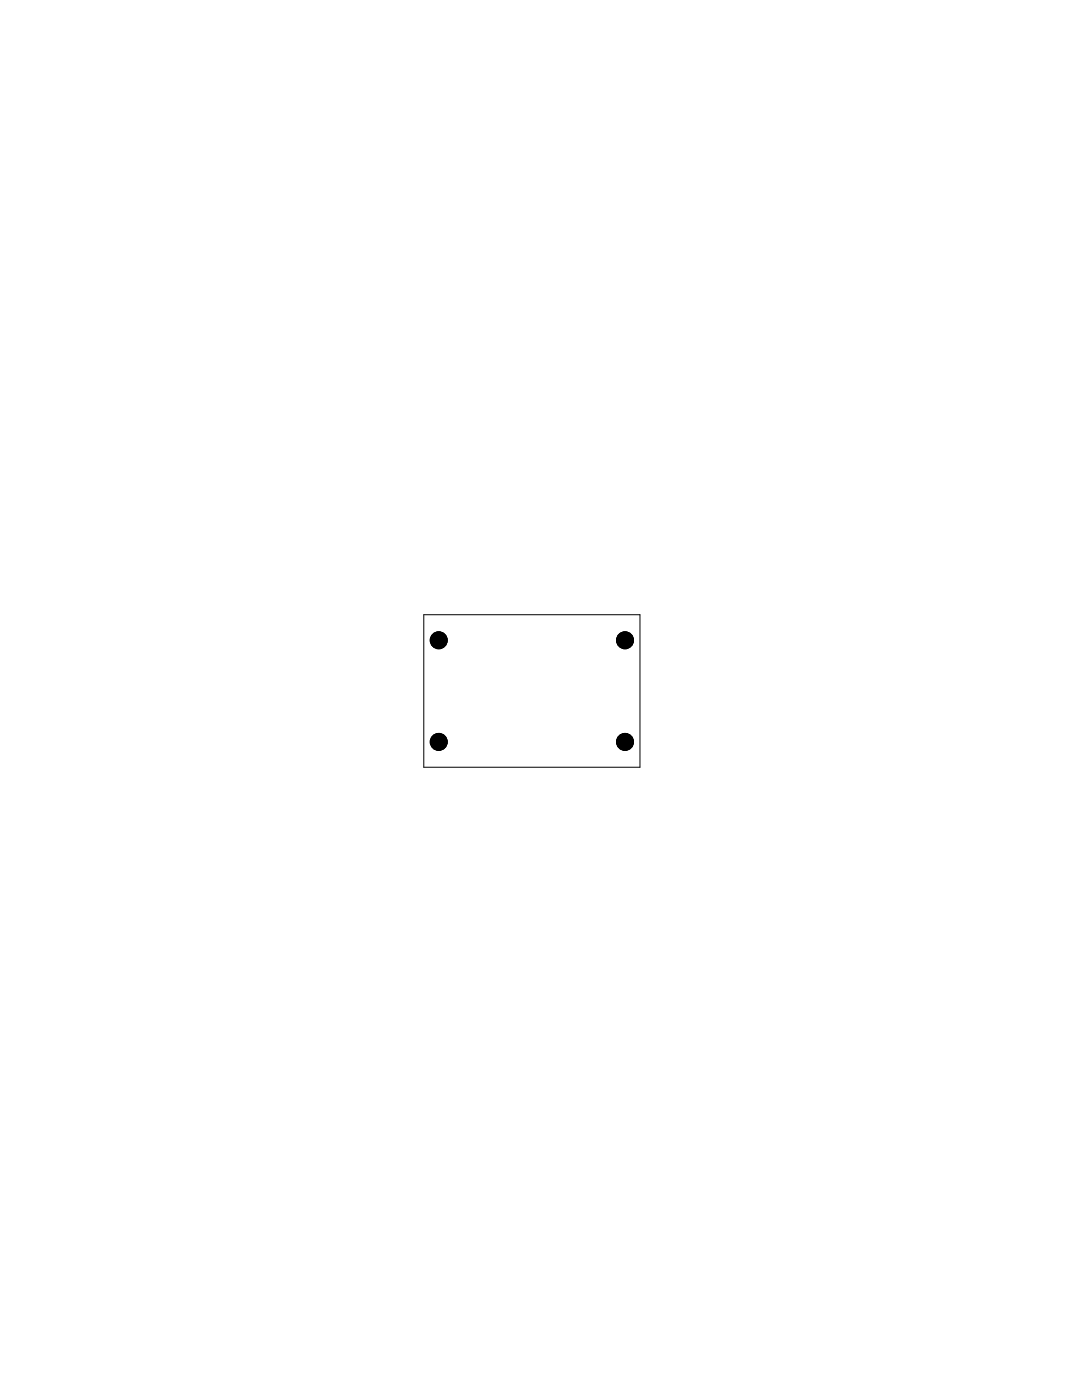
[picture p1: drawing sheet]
<svg xmlns="http://www.w3.org/2000/svg" width="216mm" height="279mm" viewBox="0 0 216 279" stroke-linecap="round" stroke-linejoin="round" font-family="sans-serif">
<g fill="#000" stroke="#000" stroke-width=".2">
<circle cx="87.5" cy="127.8" r="1.69"/>
<circle cx="124.7" cy="127.8" r="1.69"/>
<circle cx="87.5" cy="148.1" r="1.69"/>
<circle cx="124.7" cy="148.1" r="1.69"/>
</g>
<g fill="none" stroke="#000" stroke-width=".2">
<path d="M84.6 122.7h43.1v30.4h-43.1zM86.6 126.7l2 2.1M123.7 126.7l2 2.1M86.6 147l2 2.1M123.7 147l2 2.1"/>
<circle cx="87.5" cy="127.8" r="1.59"/>
<circle cx="87.5" cy="127.8" r=".99"/>
<circle cx="124.7" cy="127.8" r="1.59"/>
<circle cx="124.7" cy="127.8" r=".99"/>
<circle cx="87.5" cy="148.1" r="1.59"/>
<circle cx="87.5" cy="148.1" r=".99"/>
<circle cx="124.7" cy="148.1" r="1.59"/>
<circle cx="124.7" cy="148.1" r=".99"/>
</g>
</svg>
